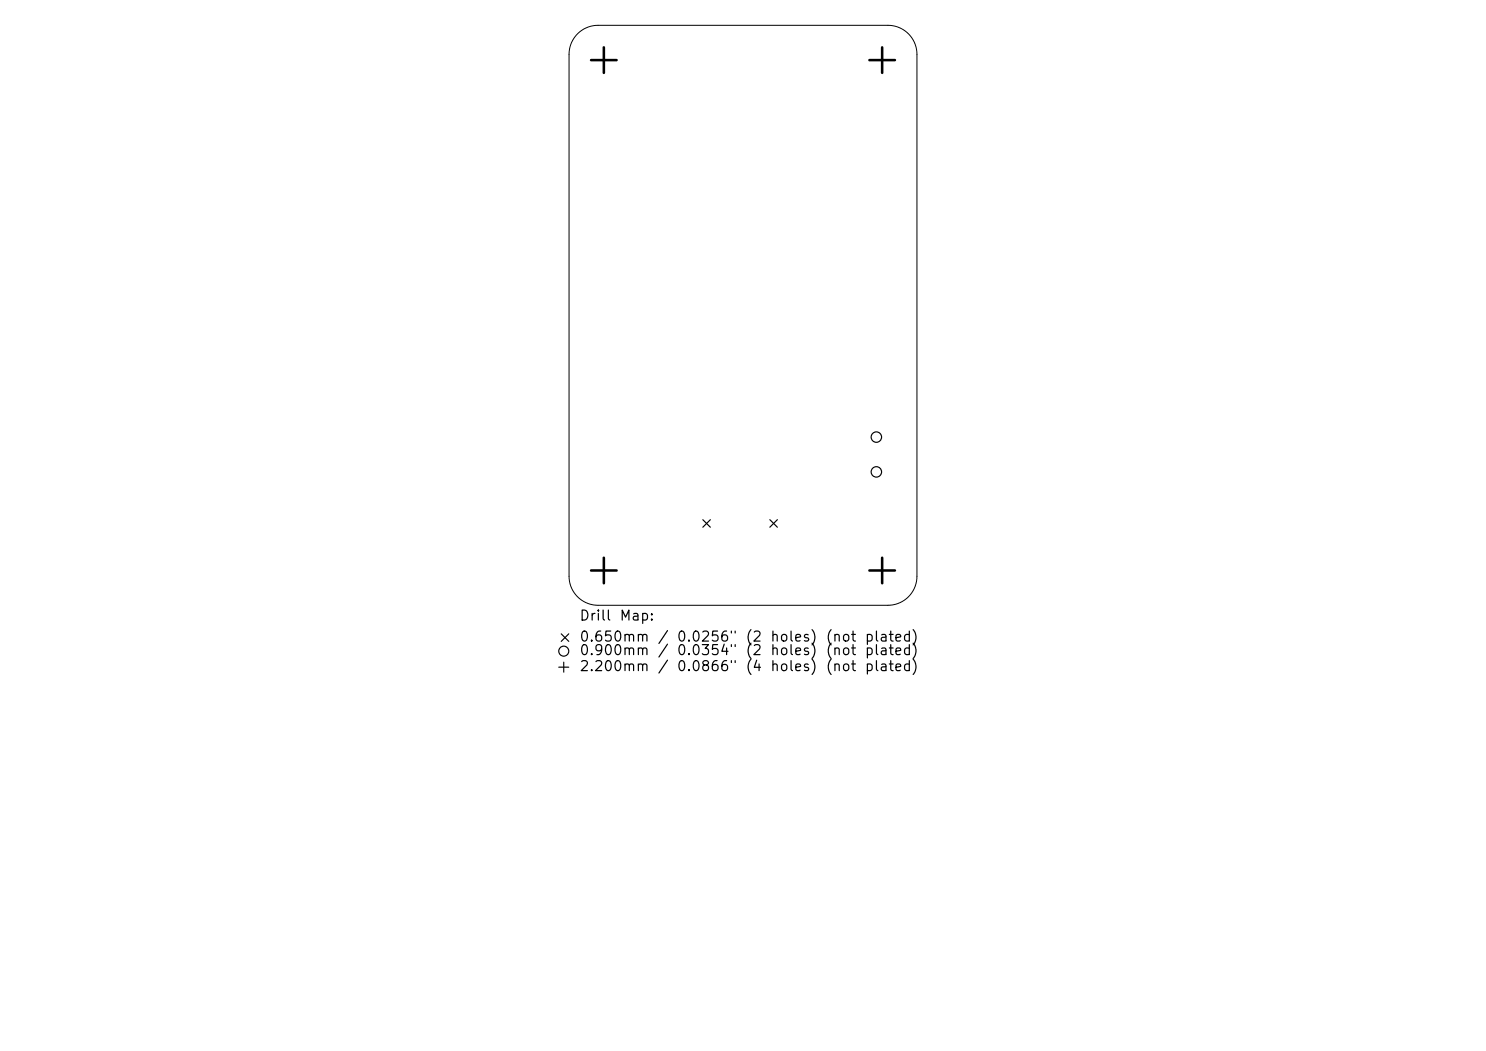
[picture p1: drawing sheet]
<svg xmlns="http://www.w3.org/2000/svg" width="297mm" height="210mm" viewBox="0 0 297 210" stroke-linecap="round" stroke-linejoin="round" font-family="sans-serif">
<defs><g id="words">
<g font-size="2">
<text x="115.7" y="124.5">Drill</text>
<text x="123.7" y="124.5">Map:</text>
<text x="115.7" y="128.7">0.650mm</text>
<text x="115.7" y="131.4">0.900mm</text>
<text x="131.3" y="128.7">/</text>
<text x="131.3" y="131.4">/</text>
<text x="135.1" y="128.7">0.0256&quot;</text>
<text x="135.1" y="131.4">0.0354&quot;</text>
<text x="148.8" y="128.7">(2</text>
<text x="148.8" y="131.4">(2</text>
<text x="153.8" y="128.7">holes)</text>
<text x="153.8" y="131.4">holes)</text>
<text x="164.9" y="128.7">(not</text>
<text x="164.9" y="131.4">(not</text>
<text x="172.7" y="128.7">plated)</text>
<text x="172.7" y="131.4">plated)</text>
<text x="115.7" y="134.6">2.200mm</text>
<text x="131.3" y="134.6">/</text>
<text x="135.1" y="134.6">0.0866&quot;</text>
<text x="148.8" y="134.6">(4</text>
<text x="153.8" y="134.6">holes)</text>
<text x="164.9" y="134.6">(not</text>
<text x="172.7" y="134.6">plated)</text>
</g>
</g></defs>
<path d="M115.4 6.8a5.8 5.8 0 0 1 4.1-1.7h58a5.8 5.8 0 0 1 5.8 5.8v104.3a5.8 5.8 0 0 1-5.8 5.7h-58a5.8 5.8 0 0 1-5.8-5.7v-104.3a5.8 5.8 0 0 1 1.7-4.1z" fill="none" stroke="#000" stroke-width=".2"/>
<g fill="none" stroke="#000" stroke-width=".23">
<path d="M140.5 103.8l1.5 1.5M142 103.8l-1.5 1.5M153.9 103.8l1.5 1.5M155.4 103.8l-1.5 1.5M111.7 133.3h2M112.2 126.7l1.5 1.5M112.7 132.3v2M113.7 126.7l-1.5 1.5"/>
<circle cx="175.2" cy="94.3" r="1.04"/>
<circle cx="175.2" cy="87.3" r="1.04"/>
<circle cx="112.7" cy="130.1" r="1"/>
</g>
<path d="M118.1 12h5.1M120.7 9.5v5.1M173.8 12h5.1M176.3 9.5v5.1M118.1 114h5.1M120.7 111.4v5.1M173.8 114h5.1M176.3 111.4v5.1" fill="none" stroke="#000" stroke-width=".51"/>
<use href="#words"/>
</svg>
